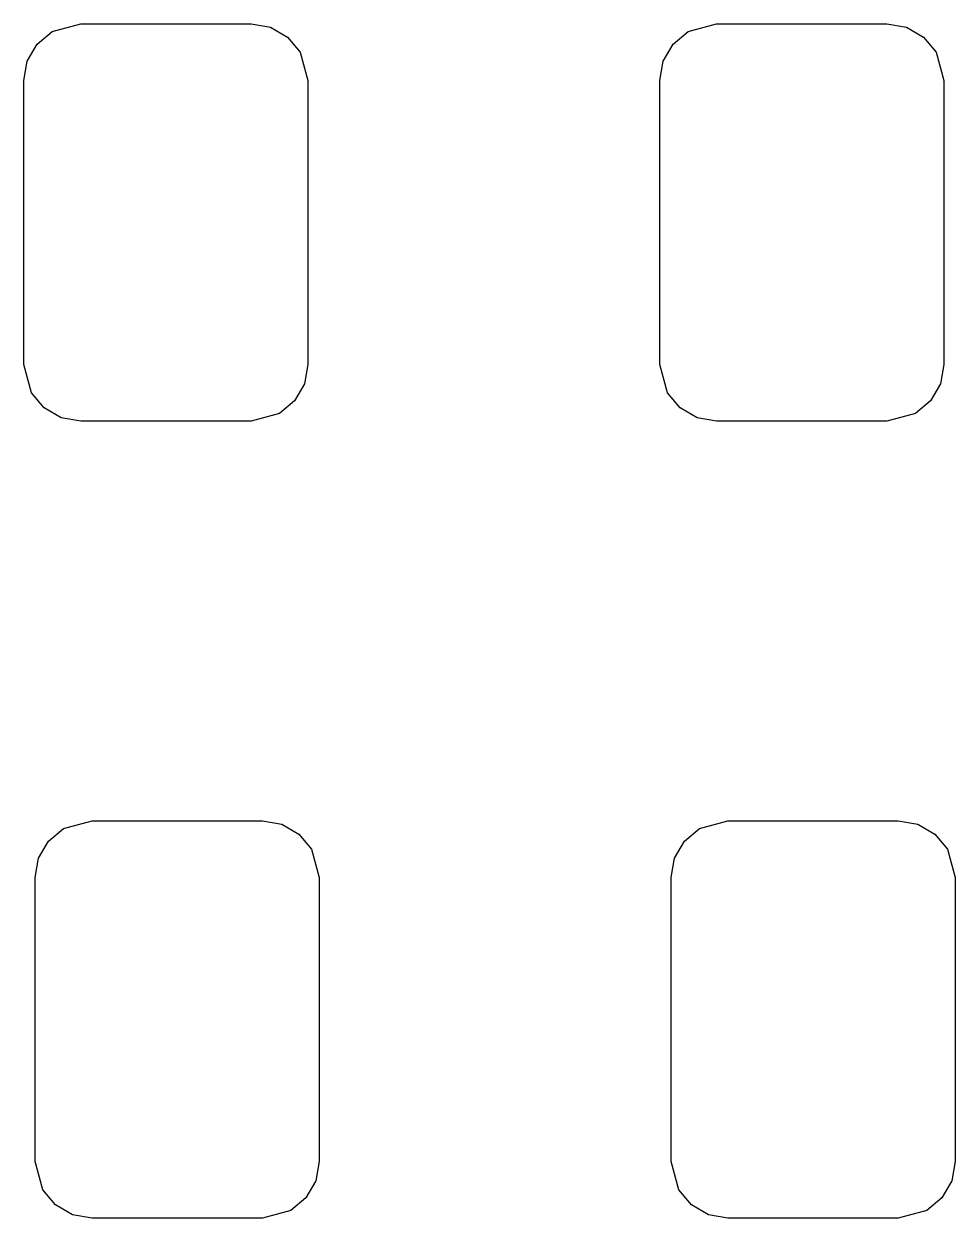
# Model space of a CAD drawing. Extents: x 69.1 to 112.5, y -47.5 to -36.7.
# Drawn here: x 108.36 to 112.47, y -43.47 to -38.2 of the extents above.
import ezdxf

# ---------------------------------------------------------------- set-up
doc = ezdxf.new("R2010")
doc.units = 0
doc.header["$MEASUREMENT"] = 0
doc.layers.add('BLACK', color=7, linetype='CONTINUOUS')

msp = doc.modelspace()

# ---------------------------------------------------------------- linework, layer by layer
at = {"layer": 'BLACK', "linetype": 'CONTINUOUS'}
for p, q in [((108.423, -38.2943), (108.49, -38.2385)), ((108.49, -38.2385), (108.615, -38.205)), ((108.615, -38.205), (109.365, -38.205)), ((109.365, -38.205), (109.451, -38.2201)), ((109.451, -38.2201), (109.526, -38.2635)), ((111.223, -38.2943), (111.29, -38.2385)), ((111.29, -38.2385), (111.415, -38.205)), ((111.415, -38.205), (112.165, -38.205)), ((112.165, -38.205), (112.251, -38.2201)), ((112.251, -38.2201), (112.326, -38.2635)), ((109.526, -38.2635), (109.582, -38.33)), ((112.326, -38.2635), (112.382, -38.33)), ((108.38, -38.3695), (108.423, -38.2943)), ((109.582, -38.33), (109.615, -38.455)), ((111.18, -38.3695), (111.223, -38.2943)), ((112.382, -38.33), (112.415, -38.455)), ((108.365, -38.455), (108.38, -38.3695)), ((111.165, -38.455), (111.18, -38.3695)), ((108.365, -39.705), (108.365, -38.455)), ((109.615, -38.455), (109.615, -39.705)), ((111.165, -39.705), (111.165, -38.455)), ((112.415, -38.455), (112.415, -39.705)), ((108.398, -39.83), (108.365, -39.705)), ((109.615, -39.705), (109.6, -39.7905)), ((111.198, -39.83), (111.165, -39.705)), ((112.415, -39.705), (112.4, -39.7905)), ((109.6, -39.7905), (109.557, -39.8657)), ((112.4, -39.7905), (112.357, -39.8657)), ((108.454, -39.8965), (108.398, -39.83)), ((109.557, -39.8657), (109.49, -39.9215)), ((111.254, -39.8965), (111.198, -39.83)), ((112.357, -39.8657), (112.29, -39.9215)), ((108.529, -39.9399), (108.454, -39.8965)), ((109.49, -39.9215), (109.365, -39.955)), ((111.329, -39.9399), (111.254, -39.8965)), ((112.29, -39.9215), (112.165, -39.955)), ((108.615, -39.955), (108.529, -39.9399)), ((109.365, -39.955), (108.615, -39.955)), ((111.415, -39.955), (111.329, -39.9399)), ((112.165, -39.955), (111.415, -39.955)), ((108.473, -41.8043), (108.54, -41.7485)), ((108.54, -41.7485), (108.665, -41.715)), ((108.665, -41.715), (109.415, -41.715)), ((109.415, -41.715), (109.501, -41.7301)), ((109.501, -41.7301), (109.576, -41.7735)), ((111.273, -41.8043), (111.34, -41.7485)), ((111.34, -41.7485), (111.465, -41.715)), ((111.465, -41.715), (112.215, -41.715)), ((112.215, -41.715), (112.301, -41.7301)), ((112.301, -41.7301), (112.376, -41.7735)), ((108.43, -41.8795), (108.473, -41.8043)), ((109.576, -41.7735), (109.632, -41.84)), ((111.23, -41.8795), (111.273, -41.8043)), ((112.376, -41.7735), (112.432, -41.84)), ((109.632, -41.84), (109.665, -41.965)), ((112.432, -41.84), (112.465, -41.965)), ((108.415, -41.965), (108.43, -41.8795)), ((111.215, -41.965), (111.23, -41.8795)), ((108.415, -43.215), (108.415, -41.965)), ((109.665, -41.965), (109.665, -43.215)), ((111.215, -43.215), (111.215, -41.965)), ((112.465, -41.965), (112.465, -43.215)), ((108.448, -43.34), (108.415, -43.215)), ((109.665, -43.215), (109.65, -43.3005)), ((111.248, -43.34), (111.215, -43.215)), ((112.465, -43.215), (112.45, -43.3005)), ((108.504, -43.4065), (108.448, -43.34)), ((109.65, -43.3005), (109.607, -43.3757)), ((111.304, -43.4065), (111.248, -43.34)), ((112.45, -43.3005), (112.407, -43.3757)), ((109.607, -43.3757), (109.54, -43.4315)), ((112.407, -43.3757), (112.34, -43.4315)), ((108.579, -43.4499), (108.504, -43.4065)), ((109.54, -43.4315), (109.415, -43.465)), ((111.379, -43.4499), (111.304, -43.4065)), ((112.34, -43.4315), (112.215, -43.465)), ((108.665, -43.465), (108.579, -43.4499)), ((109.415, -43.465), (108.665, -43.465)), ((111.465, -43.465), (111.379, -43.4499)), ((112.215, -43.465), (111.465, -43.465))]:
    msp.add_line(p, q, dxfattribs=at)

doc.saveas('drawing.dxf')
